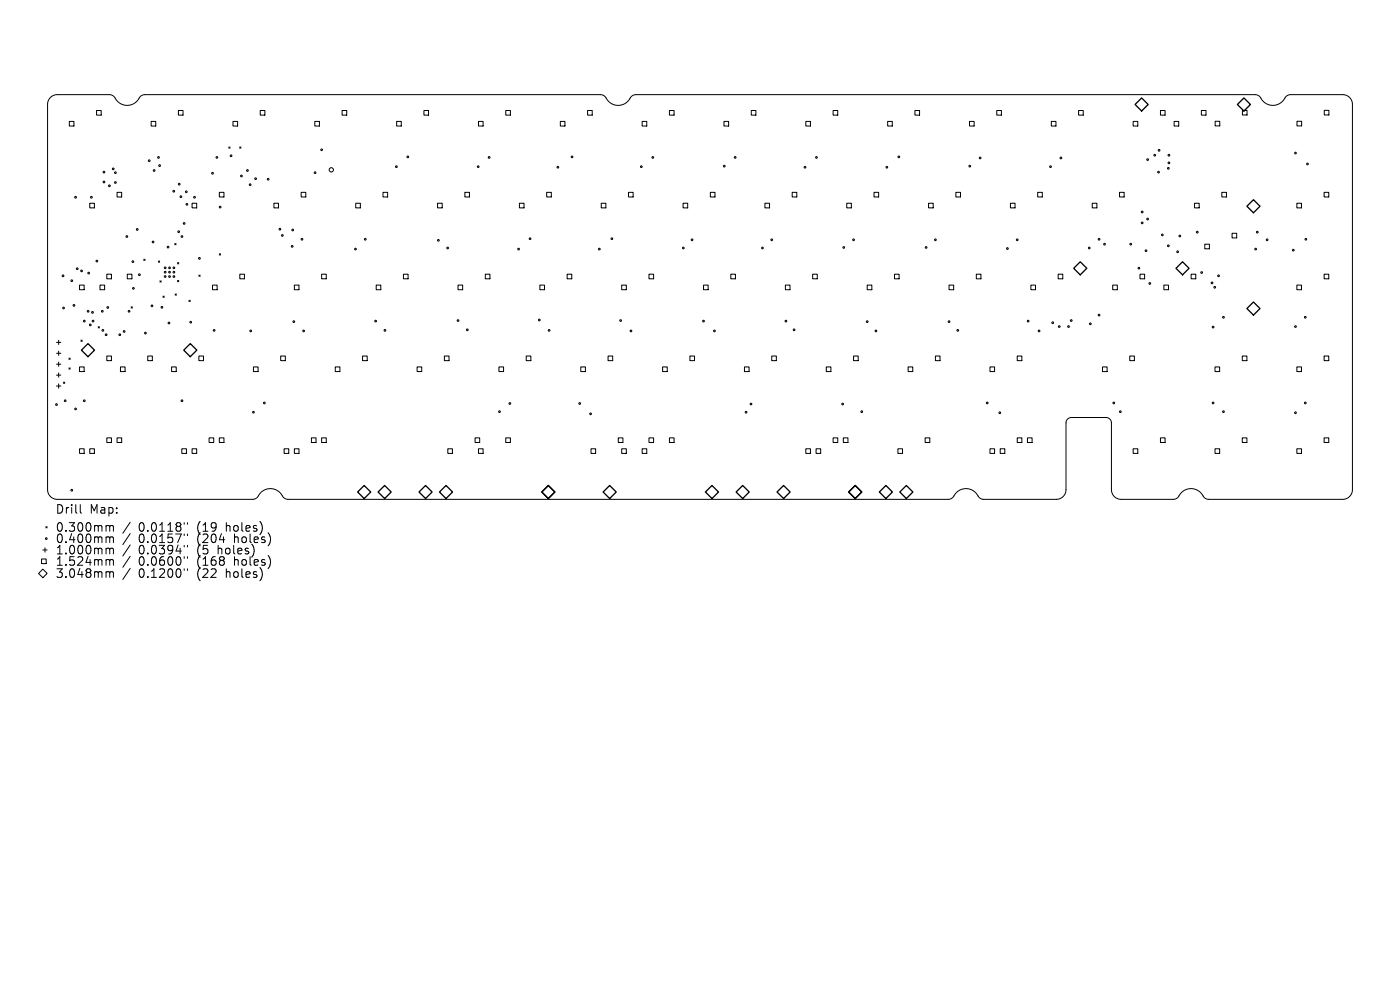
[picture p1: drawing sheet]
<svg xmlns="http://www.w3.org/2000/svg" width="297mm" height="210mm" viewBox="0 0 297 210" stroke-linecap="round" stroke-linejoin="round" font-family="sans-serif">
<defs><g id="words">
<g font-size="2.5">
<text x="11.8" y="109.2">Drill</text>
<text x="11.8" y="113">0.300mm</text>
<text x="19" y="109.2">Map:</text>
<text x="29.4" y="113">0.0118&quot;</text>
<text x="41.8" y="113">(19</text>
<text x="47.9" y="113">holes)</text>
<text x="11.8" y="115.4">0.400mm</text>
<text x="11.8" y="117.8">1.000mm</text>
<text x="29.4" y="115.4">0.0157&quot;</text>
<text x="29.4" y="117.8">0.0394&quot;</text>
<text x="41.8" y="115.4">(204</text>
<text x="41.8" y="117.8">(5</text>
<text x="46.2" y="117.8">holes)</text>
<text x="49.7" y="115.4">holes)</text>
<text x="11.8" y="120.2">1.524mm</text>
<text x="11.8" y="122.8">3.048mm</text>
<text x="29.4" y="120.2">0.0600&quot;</text>
<text x="29.4" y="122.8">0.1200&quot;</text>
<text x="41.8" y="120.2">(168</text>
<text x="41.8" y="122.8">(22</text>
<text x="47.9" y="122.8">holes)</text>
<text x="49.7" y="120.2">holes)</text>
</g>
</g></defs>
<g fill="none" stroke="#000" stroke-width=".21">
<path d="M10.7 20.7l.7-.5 .7-.1h11.1a1.96 1.96 0 0 1 1.6 1.3 2.98 2.98 0 0 0 5-.9l.9-.4h96.7a1.96 1.96 0 0 1 1.6 1.3 2.98 2.98 0 0 0 5-.9l.9-.4h131.4a1.96 1.96 0 0 1 1.6 1.3 2.98 2.98 0 0 0 4.9-.9l1-.4h11.1a2.05 2.05 0 0 1 2 2v81.8a2.05 2.05 0 0 1-2 2h-28.5a1.96 1.96 0 0 1-1.6-1.3 2.98 2.98 0 0 0-4.9 1l-1 .3h-11.1a2.05 2.05 0 0 1-2-2v-14.2a1.14 1.14 0 0 0-1.2-1.1h-7.3a1.14 1.14 0 0 0-1.2 1.1v14.2a2.05 2.05 0 0 1-2 2h-15.4a1.96 1.96 0 0 1-1.6-1.3 2.98 2.98 0 0 0-5 1l-.9 .3h-140.1a1.96 1.96 0 0 1-1.6-1.3 2.98 2.98 0 0 0-5 1l-.9 .3h-41.5a2.05 2.05 0 0 1-2-2v-81.8l.2-.8zM14.7 25.8h1v.9h-1zM20.5 23.4h1v1h-1zM32.1 25.8h.9v.9h-.9zM37.9 23.4h.9v1h-.9zM48.5 31.2l.3 .2M48.8 31.2l-.3 .2M49.4 25.8h1v.9h-1zM50.8 31.2l.3 .2M51.1 31.2l-.3 .2M55.2 23.4h1v1h-1zM66.8 25.8h1v.9h-1z"/>
<path d="M72.6 23.4h1v1h-1zM84.1 25.8h1v.9h-1zM89.9 23.4h1v1h-1zM101.5 25.8h1v.9h-1zM107.3 23.4h1v1h-1zM118.9 25.8h1v.9h-1zM124.7 23.4h.9v1h-.9zM136.2 25.8h1v.9h-1zM142 23.4h1v1h-1zM153.6 25.8h1v.9h-1zM159.4 23.4h1v1h-1zM171 25.8h.9v.9h-.9z"/>
<path d="M176.7 23.4h1v1h-1zM188.3 25.8h1v.9h-1zM194.1 23.4h1v1h-1zM205.7 25.8h1v.9h-1zM211.5 23.4h.9v1h-.9zM223 25.8h1v.9h-1zM228.8 23.4h1v1h-1zM240.4 25.8h1v.9h-1zM246.2 23.4h1v1h-1zM249.1 25.8h1v.9h-1zM254.9 23.4h.9v1h-.9zM257.8 25.7h1v1h-1z"/>
<path d="M263.6 23.4h1v1h-1zM275.1 25.7h1v1h-1zM280.9 23.4h1v1h-1zM19 43.1h1v1h-1zM22.7 58.2h.9v.9h-.9zM24.8 40.8h1v1h-1zM27 58.2h1v.9h-1zM30.5 55l.3 .3M30.8 55l-.3 .3M33.6 55.4l.3 .2M33.9 55.4l-.3 .2M33.9 59.6l.3 .2"/>
<path d="M34.2 59.6l-.3 .2M37.1 51.7l.2 .2M37.3 51.7l-.2 .2M37.7 55.7l.2 .3M37.7 59.5l.2 .3M37.9 55.7l-.2 .3M37.9 59.5l-.2 .3M40.7 43.1h1v1h-1zM42.2 58.4l.3 .2M42.5 58.4l-.3 .2M46.5 53.8l.3 .3M46.5 40.8h1v1h-1z"/>
<path d="M46.8 53.8l-.3 .3M50.9 58.2h1v.9h-1zM58.1 43.1h1v1h-1zM63.9 40.8h1v1h-1zM68.2 58.2h1v.9h-1zM75.5 43.1h.9v1h-.9zM81.3 40.8h.9v1h-.9zM85.6 58.2h1v.9h-1zM92.8 43.1h1v1h-1zM98.6 40.8h1v1h-1zM103 58.2h.9v.9h-.9zM110.2 43.1h1v1h-1z"/>
<path d="M116 40.8h1v1h-1zM120.3 58.2h1v.9h-1zM127.5 43.1h1v1h-1zM133.3 40.8h1v1h-1zM137.7 58.2h1v.9h-1zM144.9 43.1h1v1h-1zM150.7 40.8h1v1h-1zM155 58.2h1v.9h-1zM162.3 43.1h1v1h-1zM168.1 40.8h.9v1h-.9zM172.4 58.2h1v.9h-1zM179.6 43.1h1v1h-1z"/>
<path d="M185.4 40.8h1v1h-1zM189.8 58.2h.9v.9h-.9zM197 43.1h1v1h-1zM202.8 40.8h1v1h-1zM207.1 58.2h1v.9h-1zM214.4 43.1h.9v1h-.9zM220.1 40.8h1v1h-1zM224.5 58.2h1v.9h-1zM231.7 43.1h1v1h-1zM237.5 40.8h1v1h-1zM241.8 58.2h1v.9h-1zM252.7 58.2h1v.9h-1z"/>
<path d="M253.4 43.1h1v1h-1zM255.6 51.8h1v1h-1zM259.2 40.8h1v1h-1zM261.4 49.5h1v1h-1zM275.1 43.1h1v1h-1zM280.9 40.8h1v1h-1zM280.9 58.2h1v.9h-1zM12 72.6h.9M12 74.9h.9M12 77.3h.9M12 79.6h.9M12.4 72.2v.9"/>
<path d="M12.4 74.5v.9M12.4 76.8v.9M12.4 79.1v.9M14.6 76l.3 .2M14.6 78l.3 .3M14.9 76l-.3 .2M14.9 78l-.3 .3M16.9 60.5h1v1h-1zM16.9 77.8h1v1h-1zM17.2 72.1l.2 .3M17.4 72.1l-.2 .3M20.8 69.3l.3 .3"/>
<path d="M21.1 69.3l-.3 .3M21.2 60.5h1v1h-1zM22.7 75.5h.9v1h-.9zM25.6 77.8h.9v1h-.9zM27.8 65.1l.3 .3M28.1 65.1l-.3 .3M31.3 75.5h1v1h-1zM34.6 62.8l.2 .3M34.8 62.8l-.2 .3M36.4 77.8h1v1h-1zM37.1 62.3l.3 .3M37.4 62.3l-.3 .3"/>
<path d="M40.1 63.7l.3 .3M40.4 63.7l-.3 .3M42.2 75.5h1v1h-1zM45.1 60.5h1v1h-1zM53.8 77.8h.9v1h-.9zM59.6 75.5h.9v1h-.9zM62.4 60.5h1v1h-1zM71.1 77.8h1v1h-1zM76.9 75.5h1v1h-1zM79.8 60.5h1v1h-1zM88.5 77.8h1v1h-1zM94.3 75.5h1v1h-1z"/>
<path d="M97.2 60.5h.9v1h-.9zM105.8 77.8h1v1h-1zM111.6 75.5h1v1h-1zM114.5 60.5h1v1h-1zM123.2 77.8h1v1h-1zM129 75.5h1v1h-1zM131.9 60.5h1v1h-1zM140.6 77.8h1v1h-1zM146.4 75.5h.9v1h-.9zM149.3 60.5h.9v1h-.9zM157.9 77.8h1v1h-1zM163.7 75.5h1v1h-1z"/>
<path d="M166.6 60.5h1v1h-1zM175.3 77.8h1v1h-1zM181.1 75.5h1v1h-1zM184 60.5h1v1h-1zM192.7 77.8h.9v1h-.9zM198.4 75.5h1v1h-1zM201.3 60.5h1v1h-1zM210 77.8h1v1h-1zM215.8 75.5h1v1h-1zM218.7 60.5h1v1h-1zM233.9 77.8h1v1h-1zM236.1 60.5h.9v1h-.9z"/>
<path d="M239.7 75.5h1v1h-1zM246.9 60.5h1v1h-1zM257.8 77.8h.9v1h-.9zM263.5 75.5h1v1h-1zM275.1 60.5h1v1h-1zM275.1 77.8h1v1h-1zM280.9 75.5h1v1h-1zM12 81.9h.9M12.4 81.4v.9M13.5 81.1l.2 .2M13.7 81.1l-.2 .2M16.9 95.2h1v1h-1z"/>
<path d="M19 95.2h1v1h-1zM22.7 92.9h.9v1h-.9zM24.8 92.9h1v1h-1zM38.6 95.2h1v1h-1zM40.7 95.2h1v1h-1zM44.4 92.9h.9v1h-.9zM46.5 92.9h1v1h-1zM60.3 95.2h1v1h-1zM62.4 95.2h1v1h-1zM66.1 92.9h.9v1h-.9zM68.2 92.9h1v1h-1zM95 95.2h1v1h-1z"/>
<path d="M100.8 92.9h1v1h-1zM101.5 95.2h1v1h-1zM107.3 92.9h1v1h-1zM125.4 95.2h1v1h-1zM131.2 92.9h.9v1h-.9zM131.9 95.2h1v1h-1zM136.2 95.2h1v1h-1zM137.7 92.9h1v1h-1zM142 92.9h1v1h-1zM171 95.2h.9v1h-.9zM173.1 95.2h1v1h-1zM176.7 92.9h1v1h-1z"/>
<path d="M178.9 92.9h1v1h-1zM190.5 95.2h1v1h-1zM196.3 92.9h1v1h-1zM210 95.2h1v1h-1zM212.2 95.2h1v1h-1zM215.8 92.9h1v1h-1zM218 92.9h1v1h-1zM240.4 95.2h1v1h-1zM246.2 92.9h1v1h-1zM257.8 95.2h.9v1h-.9zM263.5 92.9h1v1h-1zM275.1 95.2h1v1h-1z"/>
<path d="M280.9 92.9h1v1h-1zM8.8 118.6h1v1h-1zM9.1 116.7h.9M9.5 116.2v.9M9.7 111.7l.3 .3M10 111.7l-.3 .3M17 107v1.6l.3 .3M23 111.5l.3 .2M23 113.9l.3 .2M23 116.3l.3 .3M23 118.7l.3 .3M23.3 111.7v1"/>
<path d="M23.3 114.1v1M23.3 116.6v.9M23.3 119v.9M23.3 111.7l.2-.2 .5 .1 .1 1.1M23.3 114.1l.2-.2 .5 .1 .1 1.1M23.3 116.6l.2-.3 .5 .1 .1 1.1M23.3 119l.2-.3 .5 .1 .1 1.1M27.6 110.8l-1.5 2.3M27.6 113.2l-1.5 2.3M27.6 115.6l-1.5 2.3M27.6 118l-1.5 2.3M39.1 110.9v.3"/>
<path d="M39.1 113.3v.3M39.1 115.7v.3M39.1 118.1v.3M39.8 110.9v.3M39.8 113.3v.3M39.8 115.7v.3M39.8 118.1v.3M46.5 114.5h1.2M53.9 116.6l-.1 .8M55.6 111.4v1.2M57.3 113.8v1.2M57.3 118.6v1.2"/>
<path d="M9.1 120.7l.9 .9-.9 1-.9-1zM23 121.3l.3 .2M23.3 121.5v1M23.3 121.5l.2-.2 .5 .1 .1 1.1M27.6 120.6l-1.5 2.3M39.1 120.7v.3M39.8 120.7v.3M55.7 121.6l-.1 .8"/>
<circle cx="22.1" cy="36.5" r=".18"/>
<circle cx="22.1" cy="38.6" r=".18"/>
<circle cx="23.2" cy="39.4" r=".18"/>
<circle cx="24" cy="35.8" r=".18"/>
<circle cx="24.5" cy="38.7" r=".18"/>
<circle cx="24.5" cy="36.6" r=".18"/>
<circle cx="31.7" cy="34.1" r=".18"/>
<circle cx="32.7" cy="36.2" r=".18"/>
<circle cx="33.6" cy="33.4" r=".18"/>
<circle cx="33.9" cy="35.1" r=".18"/>
<circle cx="38" cy="39.1" r=".18"/>
<circle cx="45.1" cy="36.7" r=".18"/>
<circle cx="46" cy="33.4" r=".18"/>
<circle cx="49" cy="33" r=".18"/>
<circle cx="51.2" cy="37.3" r=".18"/>
<circle cx="52.5" cy="36.2" r=".18"/>
<circle cx="53.1" cy="39.2" r=".18"/>
<circle cx="54.2" cy="37.9" r=".18"/>
<circle cx="56.9" cy="38" r=".18"/>
<circle cx="66.8" cy="36.6" r=".18"/>
<circle cx="68.2" cy="31.8" r=".18"/>
<circle cx="70.3" cy="36" r=".46"/>
<circle cx="84.1" cy="35.4" r=".18"/>
<circle cx="86.5" cy="33.3" r=".18"/>
<circle cx="101.4" cy="35.4" r=".18"/>
<circle cx="103.8" cy="33.4" r=".18"/>
<circle cx="118.3" cy="35.5" r=".18"/>
<circle cx="121.4" cy="33.3" r=".18"/>
<circle cx="136.1" cy="35.4" r=".18"/>
<circle cx="138.5" cy="33.4" r=".18"/>
<circle cx="153.6" cy="35.2" r=".18"/>
<circle cx="156" cy="33.4" r=".18"/>
<circle cx="170.8" cy="35.5" r=".18"/>
<circle cx="173.2" cy="33.4" r=".18"/>
<circle cx="188.1" cy="35.5" r=".18"/>
<circle cx="190.7" cy="33.3" r=".18"/>
<circle cx="205.7" cy="35.2" r=".18"/>
<circle cx="207.9" cy="33.5" r=".18"/>
<circle cx="222.9" cy="35.4" r=".18"/>
<circle cx="225.1" cy="33.5" r=".18"/>
<circle cx="243.5" cy="33.9" r=".18"/>
<circle cx="245" cy="32.9" r=".18"/>
<circle cx="245.8" cy="36.5" r=".18"/>
<circle cx="245.9" cy="31.9" r=".18"/>
<circle cx="247.9" cy="35.7" r=".18"/>
<circle cx="248" cy="32.9" r=".18"/>
<circle cx="248" cy="34.5" r=".18"/>
<circle cx="274.8" cy="32.5" r=".18"/>
<circle cx="277.4" cy="34.8" r=".18"/>
<circle cx="13.4" cy="58.5" r=".18"/>
<circle cx="15.2" cy="59.5" r=".18"/>
<circle cx="16" cy="41.8" r=".18"/>
<circle cx="16.4" cy="57" r=".18"/>
<circle cx="17.3" cy="57.5" r=".18"/>
<circle cx="18.8" cy="57.9" r=".18"/>
<circle cx="19.4" cy="41.8" r=".18"/>
<circle cx="20.5" cy="55.4" r=".18"/>
<circle cx="26.9" cy="50.2" r=".18"/>
<circle cx="28.2" cy="55.5" r=".18"/>
<circle cx="29.1" cy="48.7" r=".18"/>
<circle cx="29.6" cy="58.3" r=".18"/>
<circle cx="32.5" cy="51.3" r=".18"/>
<circle cx="35" cy="56.8" r=".18"/>
<circle cx="35" cy="57.7" r=".18"/>
<circle cx="35" cy="58.7" r=".18"/>
<circle cx="35.6" cy="52.4" r=".18"/>
<circle cx="36" cy="56.8" r=".18"/>
<circle cx="36" cy="57.7" r=".18"/>
<circle cx="36" cy="58.7" r=".18"/>
<circle cx="36.9" cy="40.6" r=".18"/>
<circle cx="36.9" cy="56.8" r=".18"/>
<circle cx="36.9" cy="57.7" r=".18"/>
<circle cx="36.9" cy="58.7" r=".18"/>
<circle cx="37.9" cy="49.2" r=".18"/>
<circle cx="38.4" cy="41.7" r=".18"/>
<circle cx="38.6" cy="50.2" r=".18"/>
<circle cx="39.1" cy="47.4" r=".18"/>
<circle cx="39.5" cy="40.7" r=".18"/>
<circle cx="39.6" cy="43.3" r=".18"/>
<circle cx="41.3" cy="41.8" r=".18"/>
<circle cx="42.3" cy="54.8" r=".18"/>
<circle cx="46.7" cy="43.9" r=".18"/>
<circle cx="59.4" cy="48.6" r=".18"/>
<circle cx="59.9" cy="49.9" r=".18"/>
<circle cx="62" cy="52.3" r=".18"/>
<circle cx="62.1" cy="48.8" r=".18"/>
<circle cx="64.1" cy="50.8" r=".18"/>
<circle cx="75.4" cy="52.8" r=".18"/>
<circle cx="77.5" cy="50.8" r=".18"/>
<circle cx="93" cy="51" r=".18"/>
<circle cx="95" cy="52.6" r=".18"/>
<circle cx="110" cy="52.8" r=".18"/>
<circle cx="112.4" cy="50.6" r=".18"/>
<circle cx="127.1" cy="52.8" r=".18"/>
<circle cx="129.8" cy="50.6" r=".18"/>
<circle cx="145" cy="52.6" r=".18"/>
<circle cx="146.8" cy="50.9" r=".18"/>
<circle cx="161.7" cy="52.6" r=".18"/>
<circle cx="163.7" cy="50.9" r=".18"/>
<circle cx="179" cy="52.5" r=".18"/>
<circle cx="181.1" cy="50.9" r=".18"/>
<circle cx="196.5" cy="52.5" r=".18"/>
<circle cx="198.4" cy="50.9" r=".18"/>
<circle cx="213.7" cy="52.7" r=".18"/>
<circle cx="215.8" cy="50.9" r=".18"/>
<circle cx="231.1" cy="52.6" r=".18"/>
<circle cx="233.2" cy="50.8" r=".18"/>
<circle cx="234.3" cy="51.8" r=".18"/>
<circle cx="239.9" cy="51.8" r=".18"/>
<circle cx="241.6" cy="56.9" r=".18"/>
<circle cx="242.3" cy="47.3" r=".18"/>
<circle cx="242.3" cy="45" r=".18"/>
<circle cx="243.1" cy="53.2" r=".18"/>
<circle cx="243.5" cy="46.5" r=".18"/>
<circle cx="246.6" cy="49.8" r=".18"/>
<circle cx="247.9" cy="52.1" r=".18"/>
<circle cx="249.8" cy="53.4" r=".18"/>
<circle cx="250.3" cy="50.1" r=".18"/>
<circle cx="254" cy="49.2" r=".18"/>
<circle cx="254.9" cy="57.8" r=".18"/>
<circle cx="258.5" cy="58.5" r=".18"/>
<circle cx="266.4" cy="52.8" r=".18"/>
<circle cx="266.7" cy="49.2" r=".18"/>
<circle cx="268.8" cy="50.9" r=".18"/>
<circle cx="274.4" cy="53.1" r=".18"/>
<circle cx="277" cy="50.8" r=".18"/>
<circle cx="13.5" cy="65.3" r=".18"/>
<circle cx="15.7" cy="64.8" r=".18"/>
<circle cx="17.9" cy="68.1" r=".18"/>
<circle cx="18.7" cy="66" r=".18"/>
<circle cx="19.2" cy="68.9" r=".18"/>
<circle cx="19.6" cy="66.3" r=".18"/>
<circle cx="19.7" cy="68.1" r=".18"/>
<circle cx="21.7" cy="66" r=".18"/>
<circle cx="21.8" cy="70.1" r=".18"/>
<circle cx="22.5" cy="71" r=".18"/>
<circle cx="22.9" cy="65.2" r=".18"/>
<circle cx="25.4" cy="71" r=".18"/>
<circle cx="26.3" cy="70.3" r=".18"/>
<circle cx="27.4" cy="66" r=".18"/>
<circle cx="28.3" cy="61.2" r=".18"/>
<circle cx="30.8" cy="70.7" r=".18"/>
<circle cx="32.2" cy="64.9" r=".18"/>
<circle cx="34.3" cy="65.2" r=".18"/>
<circle cx="35.8" cy="68.5" r=".18"/>
<circle cx="40.5" cy="68.3" r=".18"/>
<circle cx="45.4" cy="70.1" r=".18"/>
<circle cx="53.2" cy="70.2" r=".18"/>
<circle cx="62.3" cy="68.2" r=".18"/>
<circle cx="64.4" cy="70.2" r=".18"/>
<circle cx="79.7" cy="68.1" r=".18"/>
<circle cx="81.7" cy="70.1" r=".18"/>
<circle cx="97.2" cy="68" r=".18"/>
<circle cx="99.1" cy="70" r=".18"/>
<circle cx="114.4" cy="67.9" r=".18"/>
<circle cx="116.5" cy="70.1" r=".18"/>
<circle cx="131.7" cy="68" r=".18"/>
<circle cx="133.9" cy="70.2" r=".18"/>
<circle cx="149.2" cy="68.1" r=".18"/>
<circle cx="151.6" cy="70.2" r=".18"/>
<circle cx="166.7" cy="68.1" r=".18"/>
<circle cx="168.5" cy="70" r=".18"/>
<circle cx="184" cy="68.2" r=".18"/>
<circle cx="185.8" cy="70.2" r=".18"/>
<circle cx="201.3" cy="68.2" r=".18"/>
<circle cx="203.2" cy="70.1" r=".18"/>
<circle cx="218.1" cy="68.1" r=".18"/>
<circle cx="220.4" cy="70.2" r=".18"/>
<circle cx="223.3" cy="68.5" r=".18"/>
<circle cx="224.7" cy="69.3" r=".18"/>
<circle cx="226.7" cy="69.3" r=".18"/>
<circle cx="227.3" cy="68" r=".18"/>
<circle cx="231.3" cy="68.7" r=".18"/>
<circle cx="233.2" cy="66.8" r=".18"/>
<circle cx="243.9" cy="60.1" r=".18"/>
<circle cx="257.1" cy="60" r=".18"/>
<circle cx="257.3" cy="69.4" r=".18"/>
<circle cx="257.7" cy="60.9" r=".18"/>
<circle cx="259.5" cy="67.3" r=".18"/>
<circle cx="274.8" cy="69.3" r=".18"/>
<circle cx="276.9" cy="67.3" r=".18"/>
<circle cx="12" cy="85.8" r=".18"/>
<circle cx="13.8" cy="85" r=".18"/>
<circle cx="16" cy="86.7" r=".18"/>
<circle cx="17.9" cy="85" r=".18"/>
<circle cx="38.6" cy="85" r=".18"/>
<circle cx="53.8" cy="87.4" r=".18"/>
<circle cx="56.1" cy="85.5" r=".18"/>
<circle cx="106" cy="87.3" r=".18"/>
<circle cx="108.2" cy="85.6" r=".18"/>
<circle cx="123" cy="85.6" r=".18"/>
<circle cx="125.3" cy="87.8" r=".18"/>
<circle cx="158.3" cy="87.4" r=".18"/>
<circle cx="159.3" cy="85.7" r=".18"/>
<circle cx="178.8" cy="85.7" r=".18"/>
<circle cx="182.8" cy="87.3" r=".18"/>
<circle cx="209.4" cy="85.5" r=".18"/>
<circle cx="212.1" cy="87.6" r=".18"/>
<circle cx="236.3" cy="85.5" r=".18"/>
<circle cx="237.7" cy="87.3" r=".18"/>
<circle cx="257.4" cy="85.5" r=".18"/>
<circle cx="259.5" cy="87.3" r=".18"/>
<circle cx="274.8" cy="87.6" r=".18"/>
<circle cx="276.9" cy="85.5" r=".18"/>
<circle cx="9.8" cy="114.3" r=".18"/>
<circle cx="15.2" cy="104" r=".18"/>
</g>
<g fill="none" stroke="#000" stroke-width=".28">
<path d="M242.2 20.8l1.4 1.4-1.4 1.4-1.4-1.4zM262.5 22.2l1.4-1.4 1.4 1.4-1.4 1.4zM227.8 56.9l1.4-1.4 1.4 1.4-1.4 1.4zM250.9 55.5l1.4 1.4-1.4 1.4-1.4-1.4zM264.5 43.8l1.4-1.4 1.4 1.4-1.4 1.3zM17.3 74.3l1.4-1.4 1.4 1.4-1.4 1.4zM39 74.3l1.4-1.4 1.4 1.4-1.4 1.4zM264.5 65.5l1.4-1.4 1.4 1.4-1.4 1.3zM75.9 104.4l1.4-1.4 1.3 1.4-1.3 1.4zM81.6 103l1.4 1.4-1.4 1.4-1.4-1.4zM88.9 104.4l1.4-1.4 1.4 1.4-1.4 1.4zM93.2 104.4l1.4-1.4 1.4 1.4-1.4 1.4z"/>
<path d="M114.9 104.4l1.4-1.4 1.4 1.4-1.4 1.4zM128 104.4l1.3-1.4 1.4 1.4-1.4 1.4zM151 103l1.4 1.4-1.4 1.4-1.3-1.4zM156.2 104.4l1.4-1.4 1.3 1.4-1.3 1.4zM164.8 104.4l1.4-1.4 1.4 1.4-1.4 1.4zM180 104.4l1.4-1.4 1.4 1.4-1.4 1.4zM187.9 103l1.4 1.4-1.4 1.4-1.4-1.4zM190.9 104.4l1.4-1.4 1.4 1.4-1.4 1.4z"/>
</g>
<use href="#words"/>
</svg>
